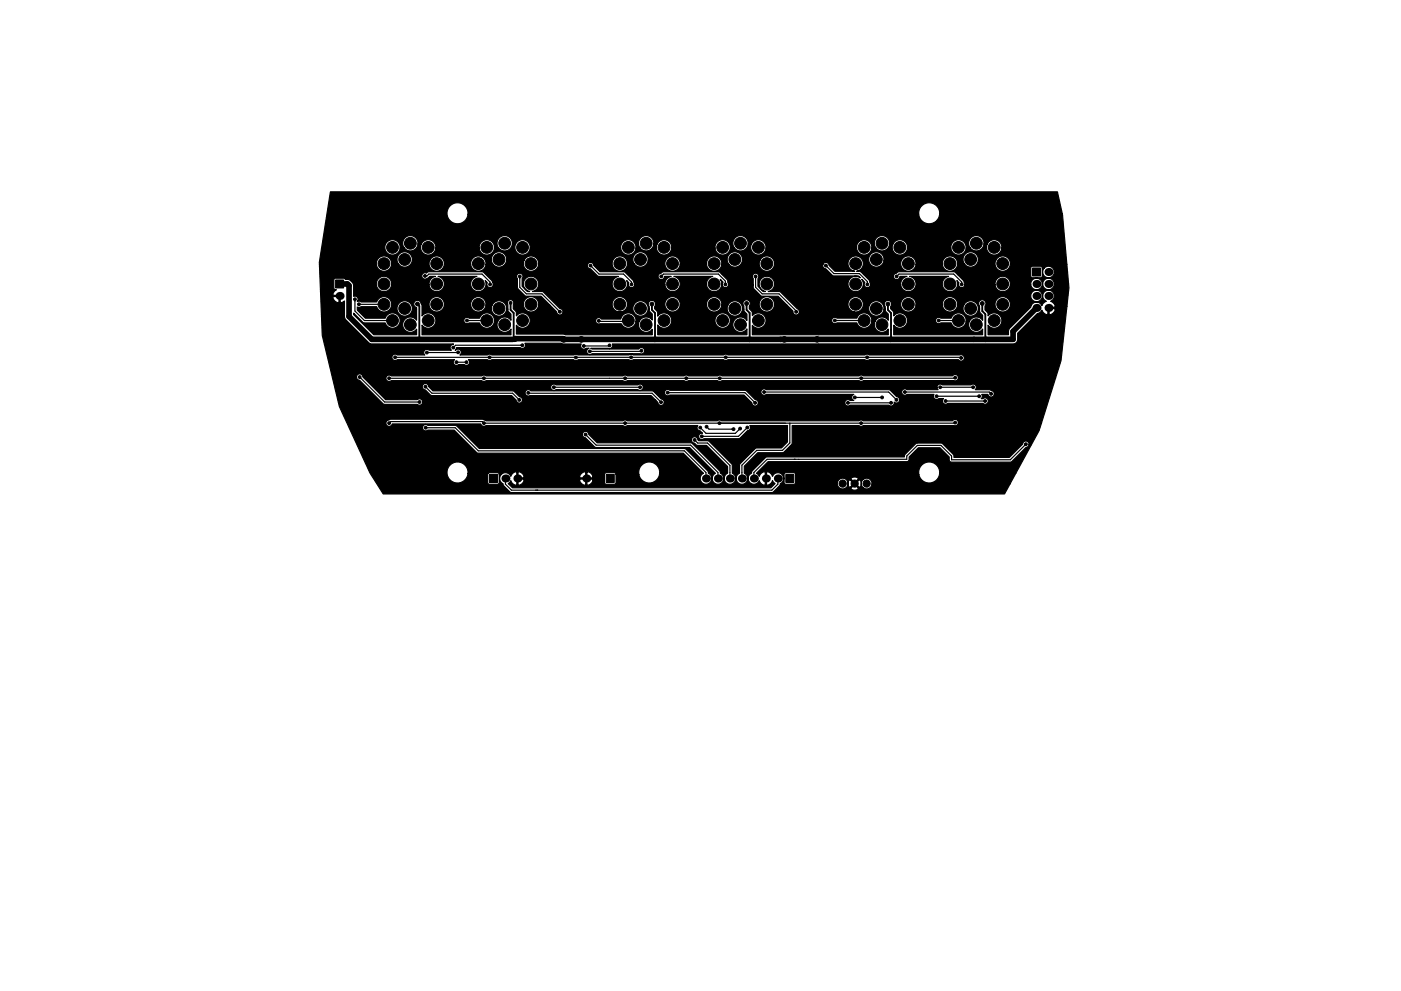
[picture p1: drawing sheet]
<svg xmlns="http://www.w3.org/2000/svg" width="297mm" height="210mm" viewBox="0 0 297 210" stroke-linecap="round" stroke-linejoin="round" font-family="sans-serif">
<g fill="#000" stroke="#000" stroke-width=".21">
<path d="M71.2 59.4h1.7v1.7h-1.7zM218.9 56.9h1.7v1.7h-1.7zM103.8 100.7h1.7v1.7h-1.7zM128.5 100.7h1.7v1.7h-1.7zM166.6 100.7h1.7v1.7h-1.7z"/>
<circle cx="81.4" cy="55.9" r="1.25"/>
<circle cx="83.2" cy="52.5" r="1.25"/>
<circle cx="83.4" cy="58" r=".4"/>
<circle cx="85.8" cy="55.1" r="1.25"/>
<circle cx="87" cy="51.6" r="1.25"/>
<circle cx="90.1" cy="58.5" r=".3"/>
<circle cx="90.8" cy="52.5" r="1.25"/>
<circle cx="92.6" cy="55.9" r="1.25"/>
<circle cx="101.4" cy="55.9" r="1.25"/>
<circle cx="103.2" cy="52.5" r="1.25"/>
<circle cx="103.5" cy="57.9" r=".4"/>
<circle cx="105.8" cy="55.1" r="1.25"/>
<circle cx="107" cy="51.6" r="1.25"/>
<circle cx="110.2" cy="58.6" r=".3"/>
<circle cx="110.8" cy="52.5" r="1.25"/>
<circle cx="112.6" cy="55.9" r="1.25"/>
<circle cx="118.4" cy="55.7" r=".4"/>
<circle cx="118.8" cy="52.7" r=".4"/>
<circle cx="125.2" cy="56.3" r=".3"/>
<circle cx="131.4" cy="55.9" r="1.25"/>
<circle cx="133.2" cy="52.5" r="1.25"/>
<circle cx="133.4" cy="57.9" r=".4"/>
<circle cx="135.8" cy="55.1" r="1.25"/>
<circle cx="137" cy="51.6" r="1.25"/>
<circle cx="140.2" cy="58.6" r=".3"/>
<circle cx="140.8" cy="52.5" r="1.25"/>
<circle cx="142.6" cy="55.9" r="1.25"/>
<circle cx="151.4" cy="55.9" r="1.25"/>
<circle cx="153.2" cy="52.5" r="1.25"/>
<circle cx="153.4" cy="57.9" r=".4"/>
<circle cx="155.8" cy="55.1" r="1.25"/>
<circle cx="157" cy="51.6" r="1.25"/>
<circle cx="160.2" cy="58.6" r=".3"/>
<circle cx="160.8" cy="52.5" r="1.25"/>
<circle cx="162.6" cy="55.9" r="1.25"/>
<circle cx="168.3" cy="55.7" r=".4"/>
<circle cx="168.8" cy="52.7" r=".4"/>
<circle cx="175.1" cy="56.3" r=".3"/>
<circle cx="181.4" cy="55.9" r="1.25"/>
<circle cx="183.2" cy="52.5" r="1.25"/>
<circle cx="183.4" cy="57.9" r=".4"/>
<circle cx="185.8" cy="55.1" r="1.25"/>
<circle cx="187" cy="51.6" r="1.25"/>
<circle cx="190.1" cy="58.6" r=".3"/>
<circle cx="190.8" cy="52.5" r="1.25"/>
<circle cx="192.6" cy="55.9" r="1.25"/>
<circle cx="201.4" cy="55.9" r="1.25"/>
<circle cx="203.2" cy="52.5" r="1.25"/>
<circle cx="203.4" cy="58" r=".4"/>
<circle cx="205.8" cy="55.1" r="1.25"/>
<circle cx="207" cy="51.6" r="1.25"/>
<circle cx="210.8" cy="52.5" r="1.25"/>
<circle cx="212.6" cy="55.9" r="1.25"/>
<circle cx="72" cy="65.7" r=".6"/>
<circle cx="75.3" cy="63.5" r=".3"/>
<circle cx="76.1" cy="64.6" r=".3"/>
<circle cx="76.3" cy="80" r=".3"/>
<circle cx="79.5" cy="77.9" r=".6"/>
<circle cx="81.4" cy="60.2" r="1.25"/>
<circle cx="81.4" cy="64.6" r="1.25"/>
<circle cx="83.2" cy="68" r="1.25"/>
<circle cx="83.8" cy="75.8" r=".3"/>
<circle cx="84" cy="63" r=".4"/>
<circle cx="85.8" cy="65.4" r="1.25"/>
<circle cx="87" cy="68.9" r="1.25"/>
<circle cx="88.5" cy="64.5" r=".4"/>
<circle cx="90.5" cy="74.8" r=".3"/>
<circle cx="90.8" cy="68" r="1.25"/>
<circle cx="92.6" cy="60.2" r="1.25"/>
<circle cx="92.6" cy="64.6" r="1.25"/>
<circle cx="96.1" cy="73.7" r=".3"/>
<circle cx="96.8" cy="76.8" r=".3"/>
<circle cx="97.1" cy="74.7" r=".3"/>
<circle cx="98.9" cy="76.8" r=".3"/>
<circle cx="99" cy="68" r=".3"/>
<circle cx="99.5" cy="78" r=".6"/>
<circle cx="101.4" cy="60.2" r="1.25"/>
<circle cx="101.4" cy="64.6" r="1.25"/>
<circle cx="103.2" cy="68" r="1.25"/>
<circle cx="103.8" cy="75.8" r=".3"/>
<circle cx="103.9" cy="60.3" r=".3"/>
<circle cx="104" cy="63" r=".4"/>
<circle cx="105.8" cy="65.4" r="1.25"/>
<circle cx="107" cy="68.9" r="1.25"/>
<circle cx="108.3" cy="64.3" r=".3"/>
<circle cx="110.8" cy="73.2" r=".3"/>
<circle cx="110.8" cy="68" r="1.25"/>
<circle cx="112.6" cy="64.6" r="1.25"/>
<circle cx="112.6" cy="60.2" r="1.25"/>
<circle cx="118.4" cy="63.7" r=".4"/>
<circle cx="118.7" cy="66.1" r=".3"/>
<circle cx="118.8" cy="70.2" r=".4"/>
<circle cx="119.5" cy="72" r=".6"/>
<circle cx="122.1" cy="75.8" r=".3"/>
<circle cx="123.2" cy="72" r=".6"/>
<circle cx="123.8" cy="73.4" r=".3"/>
<circle cx="125.1" cy="74.5" r=".3"/>
<circle cx="126.9" cy="68.1" r=".3"/>
<circle cx="129.2" cy="73.3" r=".3"/>
<circle cx="129.5" cy="78" r=".6"/>
<circle cx="131.4" cy="60.2" r="1.25"/>
<circle cx="131.4" cy="64.6" r="1.25"/>
<circle cx="133.2" cy="68" r="1.25"/>
<circle cx="133.8" cy="75.8" r=".3"/>
<circle cx="133.9" cy="60.3" r=".3"/>
<circle cx="134" cy="63" r=".4"/>
<circle cx="135.8" cy="65.4" r="1.25"/>
<circle cx="136" cy="74.4" r=".3"/>
<circle cx="137" cy="68.9" r="1.25"/>
<circle cx="138.2" cy="64.5" r=".4"/>
<circle cx="140.8" cy="68" r="1.25"/>
<circle cx="142.6" cy="64.6" r="1.25"/>
<circle cx="142.6" cy="60.2" r="1.25"/>
<circle cx="149.4" cy="78" r=".6"/>
<circle cx="151.4" cy="64.6" r="1.25"/>
<circle cx="151.4" cy="60.2" r="1.25"/>
<circle cx="153.2" cy="68" r="1.25"/>
<circle cx="153.8" cy="60.3" r=".3"/>
<circle cx="153.9" cy="75.8" r=".3"/>
<circle cx="154" cy="63" r=".4"/>
<circle cx="155.8" cy="65.4" r="1.25"/>
<circle cx="157" cy="68.9" r="1.25"/>
<circle cx="158.3" cy="64.4" r=".4"/>
<circle cx="160.8" cy="68" r="1.25"/>
<circle cx="162.6" cy="60.2" r="1.25"/>
<circle cx="162.6" cy="64.6" r="1.25"/>
<circle cx="166.3" cy="72" r=".6"/>
<circle cx="168.3" cy="63.6" r=".4"/>
<circle cx="168.8" cy="70.2" r=".4"/>
<circle cx="168.8" cy="66.1" r=".3"/>
<circle cx="173.3" cy="72" r=".6"/>
<circle cx="177" cy="68" r=".3"/>
<circle cx="179.4" cy="78" r=".6"/>
<circle cx="181.4" cy="60.2" r="1.25"/>
<circle cx="181.4" cy="64.6" r="1.25"/>
<circle cx="183.2" cy="68" r="1.25"/>
<circle cx="183.8" cy="75.8" r=".3"/>
<circle cx="183.9" cy="60.3" r=".3"/>
<circle cx="184" cy="63" r=".4"/>
<circle cx="185.8" cy="65.4" r="1.25"/>
<circle cx="187" cy="68.9" r="1.25"/>
<circle cx="188.3" cy="64.5" r=".4"/>
<circle cx="190.8" cy="68" r="1.25"/>
<circle cx="192.6" cy="64.6" r="1.25"/>
<circle cx="192.6" cy="60.2" r="1.25"/>
<circle cx="199" cy="68" r=".3"/>
<circle cx="199.6" cy="78" r=".6"/>
<circle cx="201.4" cy="64.6" r="1.25"/>
<circle cx="201.4" cy="60.2" r="1.25"/>
<circle cx="203.2" cy="68" r="1.25"/>
<circle cx="203.8" cy="75.9" r=".3"/>
<circle cx="203.9" cy="60.3" r=".3"/>
<circle cx="204" cy="63" r=".4"/>
<circle cx="205.8" cy="65.4" r="1.25"/>
<circle cx="207" cy="68.9" r="1.25"/>
<circle cx="208.3" cy="64.4" r=".4"/>
<circle cx="210.8" cy="68" r="1.25"/>
<circle cx="212.6" cy="64.6" r="1.25"/>
<circle cx="212.6" cy="60.2" r="1.25"/>
<circle cx="220.8" cy="69.2" r="1"/>
<circle cx="81.3" cy="91.2" r=".6"/>
<circle cx="82.5" cy="89.8" r=".3"/>
<circle cx="82.5" cy="80.3" r=".3"/>
<circle cx="88.9" cy="85.3" r=".3"/>
<circle cx="90.2" cy="82" r=".3"/>
<circle cx="90.3" cy="90.7" r=".3"/>
<circle cx="92.3" cy="81.8" r=".6"/>
<circle cx="97.4" cy="86.5" r=".6"/>
<circle cx="102.6" cy="89.8" r=".3"/>
<circle cx="102.6" cy="80.3" r=".3"/>
<circle cx="102.7" cy="91.1" r=".6"/>
<circle cx="110.1" cy="84.8" r=".3"/>
<circle cx="112" cy="83.3" r=".3"/>
<circle cx="112.6" cy="81.8" r=".6"/>
<circle cx="117.4" cy="82.2" r=".3"/>
<circle cx="117.5" cy="86.4" r=".6"/>
<circle cx="124.2" cy="92.2" r=".3"/>
<circle cx="131.3" cy="91.5" r=".6"/>
<circle cx="132.5" cy="80.3" r=".3"/>
<circle cx="132.5" cy="89.8" r=".3"/>
<circle cx="135.7" cy="82.2" r=".3"/>
<circle cx="140.2" cy="85.3" r=".3"/>
<circle cx="141.6" cy="83.3" r=".3"/>
<circle cx="142.6" cy="81.8" r=".6"/>
<circle cx="145.5" cy="80.2" r=".3"/>
<circle cx="145.7" cy="84.7" r=".6"/>
<circle cx="147.3" cy="93.3" r=".3"/>
<circle cx="148.5" cy="90.7" r=".3"/>
<circle cx="148.8" cy="92.6" r=".3"/>
<circle cx="149.8" cy="90.5" r=".3"/>
<circle cx="151.3" cy="85.5" r=".6"/>
<circle cx="152.5" cy="89.8" r=".3"/>
<circle cx="152.6" cy="80.3" r=".3"/>
<circle cx="155.5" cy="91.1" r=".3"/>
<circle cx="156.9" cy="90.9" r=".3"/>
<circle cx="158.4" cy="90.7" r=".3"/>
<circle cx="160.1" cy="85.5" r=".3"/>
<circle cx="162" cy="83.2" r=".3"/>
<circle cx="162.6" cy="81.7" r=".6"/>
<circle cx="165.7" cy="84.7" r=".6"/>
<circle cx="179.5" cy="87.5" r=".6"/>
<circle cx="179.8" cy="85.5" r=".3"/>
<circle cx="181.2" cy="84.3" r=".3"/>
<circle cx="182.6" cy="89.8" r=".3"/>
<circle cx="182.6" cy="80.2" r=".3"/>
<circle cx="187" cy="84.3" r=".3"/>
<circle cx="188.9" cy="85.5" r=".3"/>
<circle cx="190.1" cy="84.8" r=".3"/>
<circle cx="191.8" cy="83.2" r=".3"/>
<circle cx="192.5" cy="81.6" r=".6"/>
<circle cx="195.8" cy="84.7" r=".6"/>
<circle cx="198.6" cy="84.1" r=".3"/>
<circle cx="199.3" cy="82.2" r=".3"/>
<circle cx="199.8" cy="87.4" r=".6"/>
<circle cx="200.5" cy="85.1" r=".3"/>
<circle cx="202.5" cy="80.1" r=".3"/>
<circle cx="202.5" cy="89.7" r=".3"/>
<circle cx="206.3" cy="82.2" r=".3"/>
<circle cx="207.6" cy="84.1" r=".3"/>
<circle cx="208.9" cy="85.1" r=".3"/>
<circle cx="210.1" cy="83.6" r=".3"/>
<circle cx="211.5" cy="80.4" r=".6"/>
<circle cx="215.7" cy="84.7" r=".6"/>
<circle cx="217.5" cy="94.2" r=".3"/>
<circle cx="178.7" cy="102.6" r=".76"/>
<circle cx="181.2" cy="102.6" r=".76"/>
<circle cx="183.7" cy="102.6" r=".76"/>
</g>
<g fill="#000">
<circle cx="222.3" cy="57.7" r=".85"/>
<circle cx="72" cy="62.8" r=".85"/>
<circle cx="173.8" cy="72" r=".4"/>
<circle cx="219.8" cy="65.3" r=".85"/>
<circle cx="219.8" cy="62.8" r=".85"/>
<circle cx="219.8" cy="60.2" r=".85"/>
<circle cx="222.3" cy="62.8" r=".85"/>
<circle cx="222.3" cy="60.2" r=".85"/>
<circle cx="222.3" cy="65.3" r=".85"/>
<circle cx="107.2" cy="101.5" r=".85"/>
<circle cx="109.7" cy="101.5" r=".85"/>
<circle cx="124.3" cy="101.5" r=".85"/>
<circle cx="149.7" cy="101.5" r=".85"/>
<circle cx="152.2" cy="101.5" r=".85"/>
<circle cx="154.8" cy="101.5" r=".85"/>
<circle cx="157.3" cy="101.5" r=".85"/>
<circle cx="159.8" cy="101.5" r=".85"/>
<circle cx="162.4" cy="101.5" r=".85"/>
<circle cx="164.9" cy="101.5" r=".85"/>
</g>
<path d="M72 60.2h1.7l.3 .4v6.6l4.8 4.8h10M89 72h19.7M109.2 72l.1-.2h10l.2 .2M173.3 72h-53.8M219.8 65.3l-5 5v1.7h-41" fill="none" stroke="#000" stroke-width="1.2"/>
<path d="M88.9 71.9l-.1 .1M89 72h.1M108.8 72h.4M108.8 72h-.1M119.5 72h.1M165.5 72h.1M166.3 72h-.8M173.3 72h.5M206.5 72h1" fill="none" stroke="#000" stroke-width=".8"/>
<path d="M88.5 64.5l.4 .4 .1 7.1M108.3 64.3v1.4l.6 .7v5.4l.3 .2M138.2 64.5v1.2l.7 .7v5.6M138.9 72h.1M158.3 64.4v1.3l.6 .7v5.6M173.1 72h.1M188.3 64.5v1.2l.6 .7v5.6M188.9 69.9h.1M208.3 64.4v1.6l.6 .6 .1 5.4" fill="none" stroke="#000" stroke-width=".4"/>
<g fill="none" stroke="#000" stroke-width=".25">
<path d="M90.1 58.5h.4l.4-.4h11.3l1.7 1.7v.5M110.2 58.6v2.3l1.4 1.4h3.3l3.8 3.8M125.2 56.3l1.8 1.8h5.2l1.7 1.7v.5M140.2 58.6l.5-.5h11.6l1.5 1.5v.7M160.2 58.6v2.3l1.4 1.4h3.6l3.8 3.9M175.1 56.3l1.7 1.7h5.4l1.7 1.7v.6M190.1 58.6l.5-.5h11.6l1.7 1.7v.5M75.3 63.5v2.5l2 2h5.9M76 64.6h5.4M76.3 80l5.2 5.3h7.4M83.8 75.8h119.9l.1 .1M96.8 76.8h2.1"/>
<path d="M97.1 74.7l-6.6 .1M99 68h.1M99 68h4.2M103.9 60.3h.1M110.8 73.2h-14.2l-.5 .5M126.9 68.1l.2 .1h5.9M129.2 73.3l-.1 .1h-5.3M136 74.4l-.1 .1h-10.8M177 68h6.2M199 68h4.2M203.2 68h.1M90.2 82l1.4 1.4h17.1l1.4 1.4"/>
<path d="M90.3 90.7h6.2l4.9 4.9h43.7l4.6 4.6v1.3M112 83.3l26.3 .1 1.9 1.9M117.4 82.2h18.3M124.2 92.2l2.2 2.2h20l5.8 5.8v1.3M135.7 82.2h.1M141.6 83.3h16.3l2.2 2.2M145.5 80.2v.1M147.3 93.3l.6 .7h2.1l4.8 4.8v2.7M148.5 90.7l1.2 1.2h6.2l1-1M149.8 90.5l.5 .6h5.2M158.4 90.7l-1.8 1.9h-7.8M162 83.2h26.4l1.7 1.6"/>
<path d="M167.5 89.8v4.2l-1.6 1.5h-5.4l-3.2 3.2v2.8M179.8 85.5h9.1M181.2 84.3h5.8M182.6 80.2v.1M191.8 83.2h18l.3 .4M198.6 84.1h9M199.3 82.2h7M200.5 85.1h8.4M202.5 89.7l-.1 .1h-99.8l-.3-.4h-19.5l-.3 .4M202.5 80.1l-.1 .1-119.9 .1M217.5 94.2l-3.3 3.3h-12.4v-.8l-2.3-2.2h-5l-2.2 2.2v.7h-29.7l-2.8 2.8v1.3M107.2 101.5v1.2l1.2 1.3h55.2l1.3-1.3v-1.2"/>
</g>
<path d="M70.1 40.7h154.1l1 4.7h-26v-.4a2.23 2.23 0 0 0-2.4-2 2.23 2.23 0 0 0-2 2.4h-95.6v-.4a2.24 2.24 0 0 0-3.4-1.6 2.24 2.24 0 0 0 0 3.8 2.24 2.24 0 0 0 3.4-1.8l95.6 .1a2.24 2.24 0 0 0 2.2 2 2.24 2.24 0 0 0 2.2-2.1h26l.7 7.2h-13.5a1.63 1.63 0 0 0-1.2-1.7 1.63 1.63 0 0 0-1.9 .8h-.7v-.3a1.63 1.63 0 0 0-2.2-1.3 1.63 1.63 0 0 0-.7 2.5h-.9v-.3a1.63 1.63 0 0 0-1.7-1.4 1.63 1.63 0 0 0-1.5 1.7h-9.2v-.3a1.63 1.63 0 0 0-1.3-1.4 1.63 1.63 0 0 0-1.8 .8h-.7v-.3a1.63 1.63 0 0 0-2.2-1.3 1.63 1.63 0 0 0-.7 2.5h-.9v-.3a1.63 1.63 0 0 0-1.7-1.4 1.63 1.63 0 0 0-1.5 1.7h-19.2v-.3a1.63 1.63 0 0 0-1.3-1.4 1.63 1.63 0 0 0-1.8 .8h-.7v-.3a1.63 1.63 0 0 0-2.2-1.3 1.63 1.63 0 0 0-.7 2.5h-.9v-.3a1.63 1.63 0 0 0-1.7-1.4 1.63 1.63 0 0 0-1.5 1.7h-9.2v-.3a1.63 1.63 0 0 0-1.3-1.4 1.63 1.63 0 0 0-1.8 .8h-.7v-.3a1.63 1.63 0 0 0-2.2-1.3 1.63 1.63 0 0 0-.7 2.5h-.9v-.3a1.63 1.63 0 0 0-1.7-1.4 1.63 1.63 0 0 0-1.5 1.7h-19.2v-.3a1.63 1.63 0 0 0-1.3-1.4 1.63 1.63 0 0 0-1.8 .8h-.7v-.3a1.63 1.63 0 0 0-2.2-1.3 1.63 1.63 0 0 0-.7 2.5h-.9v-.3a1.63 1.63 0 0 0-1.7-1.4 1.63 1.63 0 0 0-1.5 1.7h-9.2v-.3a1.63 1.63 0 0 0-1.3-1.4 1.63 1.63 0 0 0-1.8 .8h-.7v-.3a1.63 1.63 0 0 0-2.2-1.3 1.63 1.63 0 0 0-.7 2.5h-.9v-.3a1.63 1.63 0 0 0-2.5-1.2 1.63 1.63 0 0 0 .1 2.8 1.63 1.63 0 0 0 2.4-1.3l1 .1a1.63 1.63 0 0 0 1.7 .5 1.63 1.63 0 0 0 1.1-1.5h.7l-.1 .3a1.63 1.63 0 0 0 1.3 2.1 1.63 1.63 0 0 0 1.9-1.5l9.2 .1a1.63 1.63 0 0 0 1.7 1.4 1.63 1.63 0 0 0 1.5-1.5l1 .1a1.63 1.63 0 0 0 1.7 .5 1.63 1.63 0 0 0 1.1-1.5h.7l-.1 .3a1.63 1.63 0 0 0 1.3 2.1 1.63 1.63 0 0 0 1.9-1.5l19.2 .1a1.63 1.63 0 0 0 1.7 1.4 1.63 1.63 0 0 0 1.5-1.5l1 .1a1.63 1.63 0 0 0 1.7 .5 1.63 1.63 0 0 0 1.1-1.5h.7l-.1 .3a1.63 1.63 0 0 0 1.3 2.1 1.63 1.63 0 0 0 1.9-1.5l9.2 .1a1.63 1.63 0 0 0 1.7 1.4 1.63 1.63 0 0 0 1.5-1.5l1 .1a1.63 1.63 0 0 0 1.7 .5 1.63 1.63 0 0 0 1.1-1.5h.7l-.1 .3a1.63 1.63 0 0 0 1.3 2.1 1.63 1.63 0 0 0 1.9-1.5l19.2 .1a1.63 1.63 0 0 0 1.7 1.4 1.63 1.63 0 0 0 1.5-1.5l1 .1a1.63 1.63 0 0 0 1.7 .5 1.63 1.63 0 0 0 1.1-1.5h.7l-.1 .3a1.63 1.63 0 0 0 1.3 2.1 1.63 1.63 0 0 0 1.9-1.5l9.2 .1a1.63 1.63 0 0 0 1.7 1.4 1.63 1.63 0 0 0 1.5-1.5l1 .1a1.63 1.63 0 0 0 1.7 .5 1.63 1.63 0 0 0 1.1-1.5h.7l-.1 .3a1.63 1.63 0 0 0 1.3 2.1 1.63 1.63 0 0 0 1.9-1.5h13.5l.3 3.5h-12v-.4a1.63 1.63 0 0 0-1.3-1.4 1.63 1.63 0 0 0-1.8 .9h-3.7v-.3a1.63 1.63 0 0 0-2.2-1.4 1.63 1.63 0 0 0-.7 2.6h-1.5v-.4a1.63 1.63 0 0 0-1.7-1.4 1.63 1.63 0 0 0-1.5 1.8h-5.6v-.4a1.63 1.63 0 0 0-1.3-1.4 1.63 1.63 0 0 0-1.8 .9h-3.7v-.3a1.63 1.63 0 0 0-2.5-1.2 1.63 1.63 0 0 0 .1 2.8 1.63 1.63 0 0 0 2.4-1.3h3.7l-.1 .3a1.63 1.63 0 0 0 1.3 2 1.63 1.63 0 0 0 1.9-1.4h5.6a1.63 1.63 0 0 0 1.6 1.5 1.63 1.63 0 0 0 1.6-1.5h1.6a1.63 1.63 0 0 0 1.7 .5 1.63 1.63 0 0 0 1.1-1.4h3.7l-.1 .3a1.63 1.63 0 0 0 1.3 2 1.63 1.63 0 0 0 1.9-1.4h12l.1 1.6h-2.8v-.2a1.23 1.23 0 0 0-2.1-.6h-.4l-.3-.4h-2l-.2 .4 .1 1.9 .3 .1h1.9l.2-.3v-1.7h.4a1.23 1.23 0 0 0 .5 1.9 1.23 1.23 0 0 0 1.6-1.1h2.8l.3 2.5h-3.1v-.2a1.28 1.28 0 0 0-1.4-1 1.28 1.28 0 0 0-1.1 1.2 1.23 1.23 0 0 0-1.3-1.2 1.23 1.23 0 0 0-1.2 1.4h-4.3v-.3a1.63 1.63 0 0 0-1.8-1.5 1.63 1.63 0 0 0-1.4 1.8h-6.4l-.3-.9-2-1.8-11.7-.1-.6 .4a.69 .69 0 0 0-.6 .7 .69 .69 0 0 0 .8 .6 .69 .69 0 0 0 .6-.7h1.5l-1 .6-.3 .6v.6h-6.4l-.3-.9-1.7-1.8-1-.2a1.63 1.63 0 0 0 1.2-2.4 1.63 1.63 0 0 0-2.8 0 1.63 1.63 0 0 0 1.2 2.4h-4.2l-1.2-1.2a.67 .67 0 0 0-.6-.6 .67 .67 0 0 0-.7 .4h-10.3v-.4a1.63 1.63 0 0 0-1.3-1.4 1.63 1.63 0 0 0-1.8 .9h-3.7v-.3a1.63 1.63 0 0 0-2.2-1.4 1.63 1.63 0 0 0-.7 2.6h-1.5v-.4a1.63 1.63 0 0 0-1.7-1.4 1.63 1.63 0 0 0-1.5 1.8h-5.6v-.4a1.63 1.63 0 0 0-1.3-1.4 1.63 1.63 0 0 0-1.8 .9h-3.7v-.3a1.63 1.63 0 0 0-2.2-1.4 1.63 1.63 0 0 0-.7 2.6h-1.5v-.4a1.63 1.63 0 0 0-2.5-1.1 1.63 1.63 0 0 0 .1 2.7 1.63 1.63 0 0 0 2.4-1.2h1.6a1.63 1.63 0 0 0 1.7 .5 1.63 1.63 0 0 0 1.1-1.4h3.7l-.1 .3a1.63 1.63 0 0 0 1.3 2 1.63 1.63 0 0 0 1.9-1.4h5.6a1.63 1.63 0 0 0 1.6 1.5 1.63 1.63 0 0 0 1.6-1.5h1.6a1.63 1.63 0 0 0 1.7 .5 1.63 1.63 0 0 0 1.1-1.4h3.7l-.1 .3a1.63 1.63 0 0 0 1.3 2 1.63 1.63 0 0 0 1.9-1.4l10.3 .1a.68 .68 0 0 0 .6 .8l1.6 1.5h5.3l.4 .4a1.63 1.63 0 0 0-2.6 1 1.63 1.63 0 0 0 2 1.9 1.63 1.63 0 0 0 .9-2.5l.7 .6-.1 .1a.68 .68 0 0 0 .4 1 .68 .68 0 0 0 .9-.6l6.4 .1a1.63 1.63 0 0 0 1.6 1.4 1.63 1.63 0 0 0 1.6-1.5 1.63 1.63 0 0 0-1.3-1.8h8.2l-.2 .1a1.63 1.63 0 0 0-1 2.1 1.63 1.63 0 0 0 2.2 .9 1.63 1.63 0 0 0 .8-2.2l.4 .5a.68 .68 0 0 0 .4 1 .68 .68 0 0 0 .9-.6l6.4 .1a1.63 1.63 0 0 0 1.6 1.4 1.63 1.63 0 0 0 1.6-1.5h4.3l.1 .1a1.28 1.28 0 0 0 1.3 1 1.28 1.28 0 0 0 1.2-1.3 1.23 1.23 0 0 0 1.2 1.3 1.23 1.23 0 0 0 1.2-1.3h3.1v.9l-.4 3.9h-2.5l-.3-.7-.6-.4a1.25 1.25 0 0 0 .1-2.2 1.25 1.25 0 0 0-1.9 1.1 1.23 1.23 0 0 0-1.8-1.1 1.23 1.23 0 0 0-.2 2.1 1.23 1.23 0 0 0 2-.8l.1-.2a1.22 1.22 0 0 0 .7 1.1l-.6 .4-.3 .6a1.23 1.23 0 0 0-1.1-.8 1.23 1.23 0 0 0-1.1 .6h-4.5v-.3a1.63 1.63 0 0 0-2.5-1.2 1.63 1.63 0 0 0 0 2.8 1.63 1.63 0 0 0 2.5-1.3h4.5l-.2 .5-4.5 4.6-.2 1.2h-4.3v-2a1.63 1.63 0 0 0 2.4 .2 1.63 1.63 0 0 0 0-2.4 1.63 1.63 0 0 0-2.4 .2l-.1-.6-.6-.6v-.9a.78 .78 0 0 0 0-1.1 .78 .78 0 0 0-1.1 0 .78 .78 0 0 0 0 1.1v.7h-.3a1.63 1.63 0 0 0-1.1-1.7 1.63 1.63 0 0 0-1.9 .8h-1.4v-.3a1.63 1.63 0 0 0-1.7-1.5 1.63 1.63 0 0 0-1.5 1.8h-5.6v-.3a1.63 1.63 0 0 0-2.5-1.2 1.63 1.63 0 0 0 0 2.8 1.63 1.63 0 0 0 2.5-1.3l5.6 .1a1.63 1.63 0 0 0 1.6 1.4 1.63 1.63 0 0 0 1.6-1.5h1.4l-.2 .3a1.63 1.63 0 0 0 1.3 2 1.63 1.63 0 0 0 1.9-1.4h.3v.6l.6 .7v1.1v-.2a1.63 1.63 0 0 0-2.8 .3h-.7v-.3a1.63 1.63 0 0 0-1.4-1.4 1.63 1.63 0 0 0-1.7 1.1h-2.3a.68 .68 0 0 0-.9 0 .68 .68 0 0 0 0 1 .68 .68 0 0 0 1 0h2.2a1.63 1.63 0 0 0 1.7 1.1 1.63 1.63 0 0 0 1.4-1.5h.7l-.1 .3a1.63 1.63 0 0 0 .9 2 1.63 1.63 0 0 0 2-.6v1.2h-18.8v-2l.1 .1a1.63 1.63 0 0 0 2.3 .1 1.63 1.63 0 0 0 0-2.4 1.63 1.63 0 0 0-2.4 .2l-.1-.8-.6-.7v-.5a.78 .78 0 0 0 0-1.1 .78 .78 0 0 0-1.1 .1 .78 .78 0 0 0 0 1v.6h-.3a1.63 1.63 0 0 0-1.1-1.7 1.63 1.63 0 0 0-1.9 .8h-1.4v-.3a1.63 1.63 0 0 0-1.6-1.5 1.63 1.63 0 0 0-1.6 1.5 1.63 1.63 0 0 0 1.3 1.8h-11.6l-.2-.5-3.9-3.8-2.5-.1a1.63 1.63 0 0 0 1.1-2.5 1.63 1.63 0 0 0-2.8 0 1.63 1.63 0 0 0 1.1 2.5h-.5l-1.1-1.1v-1.6a.68 .68 0 0 0 0-1 .68 .68 0 0 0-1 .1 .68 .68 0 0 0 0 .9v1.3h-5.2l-.3-1-1.8-1.7-11.7-.1-.6 .4a.69 .69 0 0 0-.6 .7 .69 .69 0 0 0 .8 .6 .69 .69 0 0 0 .6-.7h1.4l-1 .6-.3 .6v.6h-6.4l-.3-.8-1.9-1.9-5.2-.1-1.3-1.3a.68 .68 0 0 0-.6-.6 .68 .68 0 0 0-.7 .4h-10.4v-.4a1.63 1.63 0 0 0-1.3-1.4 1.63 1.63 0 0 0-1.8 .9h-3.7v-.3a1.63 1.63 0 0 0-2.2-1.4 1.63 1.63 0 0 0-.7 2.6h-1.5v-.4a1.63 1.63 0 0 0-1.7-1.4 1.63 1.63 0 0 0-1.5 1.8h-5.6v-.4a1.63 1.63 0 0 0-1.3-1.4 1.63 1.63 0 0 0-1.8 .9h-3.7v-.3a1.63 1.63 0 0 0-2.2-1.4 1.63 1.63 0 0 0-.7 2.6h-1.5v-.4a1.63 1.63 0 0 0-2.5-1.1 1.63 1.63 0 0 0 .1 2.7 1.63 1.63 0 0 0 2.4-1.2h1.6a1.63 1.63 0 0 0 1.7 .5 1.63 1.63 0 0 0 1.1-1.4h3.7l-.1 .3a1.63 1.63 0 0 0 1.3 2 1.63 1.63 0 0 0 1.9-1.4h5.6a1.63 1.63 0 0 0 1.6 1.5 1.63 1.63 0 0 0 1.6-1.5h1.6a1.63 1.63 0 0 0 1.7 .5 1.63 1.63 0 0 0 1.1-1.4h3.7l-.1 .3a1.63 1.63 0 0 0 1.3 2 1.63 1.63 0 0 0 1.9-1.4l10.4 .1a.68 .68 0 0 0 .6 .8l1.7 1.6h4.2l-.2 .1a1.63 1.63 0 0 0-1 2.1 1.63 1.63 0 0 0 2.2 .9 1.63 1.63 0 0 0 .8-2.2l.4 .5a.68 .68 0 0 0 .4 1 .68 .68 0 0 0 .9-.6l6.4 .1a1.63 1.63 0 0 0 1.6 1.4 1.63 1.63 0 0 0 1.6-1.5 1.63 1.63 0 0 0-1.3-1.8h8.2l-.2 .1a1.63 1.63 0 0 0-1 2.2 1.63 1.63 0 0 0 2.3 .8 1.63 1.63 0 0 0 .5-2.4l.6 .6a.68 .68 0 0 0 .2 1.1 .68 .68 0 0 0 1-.6h5.2l.1 .8 1.5 1.6h3.7l1.8 1.9h-2.6v-.3a1.63 1.63 0 0 0-2.5-1.2 1.63 1.63 0 0 0 0 2.8 1.63 1.63 0 0 0 2.5-1.3h2.6l1.3 1.3a.68 .68 0 0 0 .6 .8 .68 .68 0 0 0 .8-.6h11.8a1.63 1.63 0 0 0 1.7-1.5h1.4l-.2 .3a1.63 1.63 0 0 0 1.3 2 1.63 1.63 0 0 0 1.9-1.4h.3l.1 .5 .5 .5v1.4v-.2a1.63 1.63 0 0 0-2.8 .3h-.7v-.3a1.63 1.63 0 0 0-1.4-1.4 1.63 1.63 0 0 0-1.7 1.1h-4.3a.68 .68 0 0 0-.9 0 .68 .68 0 0 0 0 1 .68 .68 0 0 0 1 0h4.2a1.63 1.63 0 0 0 1.7 1.1 1.63 1.63 0 0 0 1.4-1.5h.7l-.1 .3a1.63 1.63 0 0 0 .9 2 1.63 1.63 0 0 0 2-.6v1.2h-28.8v-2a1.63 1.63 0 0 0 2.4 .2 1.63 1.63 0 0 0 0-2.4 1.63 1.63 0 0 0-2.4 .2v-.8l-.6-.7v-.6a.78 .78 0 0 0-.1-1.1 .78 .78 0 0 0-1.1 0 .78 .78 0 0 0 0 1.1v.7h-.3a1.63 1.63 0 0 0-1.1-1.7 1.63 1.63 0 0 0-1.9 .8h-1.4v-.3a1.63 1.63 0 0 0-1.7-1.5 1.63 1.63 0 0 0-1.5 1.8h-5.6v-.3a1.63 1.63 0 0 0-2.5-1.2 1.63 1.63 0 0 0 0 2.8 1.63 1.63 0 0 0 2.5-1.3l5.6 .1a1.63 1.63 0 0 0 1.6 1.4 1.63 1.63 0 0 0 1.6-1.5h1.4l-.2 .3a1.63 1.63 0 0 0 1.3 2 1.63 1.63 0 0 0 1.9-1.4h.3l.1 .5 .6 .5v1.4l-.1-.2a1.63 1.63 0 0 0-2.8 .3h-.7v-.3a1.63 1.63 0 0 0-2.5-1.2 1.63 1.63 0 0 0 .1 2.8 1.63 1.63 0 0 0 2.4-1.3h.7l-.1 .3a1.63 1.63 0 0 0 .9 2 1.63 1.63 0 0 0 2.1-.6v1.2h-19v-2.1l.2 .2a1.63 1.63 0 0 0 2.4 .1 1.63 1.63 0 0 0-.2-2.4 1.63 1.63 0 0 0-2.4 .3v-.9l-.6-.7v-.5a.78 .78 0 0 0 0-1.1 .78 .78 0 0 0-1.1 .1 .78 .78 0 0 0-.1 1v.6h-.2a1.63 1.63 0 0 0-1.1-1.7 1.63 1.63 0 0 0-1.9 .8h-1.4v-.3a1.63 1.63 0 0 0-2.5-1.2 1.63 1.63 0 0 0 .1 2.8 1.63 1.63 0 0 0 2.4-1.3h1.4l-.2 .6 .2 .9h-15v-.1a.67 .67 0 0 0-.7-.6l-3.5-3.6-2.3-.1h.2a1.63 1.63 0 0 0 .8-2.6 1.63 1.63 0 0 0-2.7 .2 1.63 1.63 0 0 0 1.1 2.4h-.5l-1.1-1.1v-1.6a.68 .68 0 0 0 0-1 .68 .68 0 0 0-1 .1 .68 .68 0 0 0 0 .9v1.3h-5.1l-.3-.9-2-1.8-11.4-.1-.5 .3a.69 .69 0 0 0-.8 .4 .69 .69 0 0 0 .2 .9 .69 .69 0 0 0 .9-.2l.4-.4h1.2a1.61 1.61 0 0 0-1.3 1.8h-8v-.3a1.63 1.63 0 0 0-2.5-1.2 1.63 1.63 0 0 0 .1 2.7 1.63 1.63 0 0 0 2.4-1.2l8 .1a1.63 1.63 0 0 0 1.6 1.4 1.63 1.63 0 0 0 1.6-1.5 1.63 1.63 0 0 0-1.3-1.8h8.2l-.2 .1a1.63 1.63 0 0 0-1 2.1 1.63 1.63 0 0 0 2.2 .9 1.63 1.63 0 0 0 .8-2.2l.4 .5a.68 .68 0 0 0 .4 1 .68 .68 0 0 0 .9-.6h5.1l.1 .8 1.5 1.6h3.4l1.8 1.9h-2.3a1.63 1.63 0 0 0-2.2-1.7 1.63 1.63 0 0 0-.5 2.8 1.63 1.63 0 0 0 2.7-.8v-.3h2.3l1.5 1.5a.68 .68 0 0 0 .7 .6 .68 .68 0 0 0 .7-.6l15 .1a1.63 1.63 0 0 0 1.8 .7 1.63 1.63 0 0 0 1.2-1.4h.2l.1 .5 .6 .5v1.2a1.63 1.63 0 0 0-2.8 .3h-.7v-.3a1.63 1.63 0 0 0-1.5-1.4 1.63 1.63 0 0 0-1.7 1.3l-4.1-.1a.68 .68 0 0 0-1.2 .3 .68 .68 0 0 0 .9 .8h4.5l.1 .1a1.63 1.63 0 0 0 1.8 .8 1.63 1.63 0 0 0 1.2-1.5h.7l-.1 .3a1.63 1.63 0 0 0 .9 1.9 1.63 1.63 0 0 0 2-.4v1.1l-28.8-.1v-1.9l.1 .1a1.63 1.63 0 0 0 2.3 .1 1.63 1.63 0 0 0 0-2.4 1.63 1.63 0 0 0-2.4 .2l-.1-.8-.6-.7v-.9a.68 .68 0 0 0-.5-1 .68 .68 0 0 0-.6 1v1h-.3a1.63 1.63 0 0 0-1.1-1.7 1.63 1.63 0 0 0-1.9 .8h-1.4v-.3a1.63 1.63 0 0 0-1.7-1.5 1.63 1.63 0 0 0-1.5 1.8h-5.6v-.3a1.63 1.63 0 0 0-2.5-1.2 1.63 1.63 0 0 0 0 2.8 1.63 1.63 0 0 0 2.5-1.3l5.6 .1a1.63 1.63 0 0 0 1.6 1.4 1.63 1.63 0 0 0 1.6-1.5h1.4l-.2 .3a1.63 1.63 0 0 0 1.3 2 1.63 1.63 0 0 0 1.9-1.4h.3l.1 .5 .5 .5v1.4v-.2a1.63 1.63 0 0 0-2.8 .3h-.7v-.3a1.63 1.63 0 0 0-1.4-1.4 1.63 1.63 0 0 0-1.7 1.1h-2.3a.68 .68 0 0 0-.9 0 .68 .68 0 0 0 0 1 .68 .68 0 0 0 1 0h2.2a1.63 1.63 0 0 0 1.7 1.1 1.63 1.63 0 0 0 1.4-1.5h.7l-.1 .3a1.63 1.63 0 0 0 .9 2 1.63 1.63 0 0 0 2-.6v1.2h-18.8v-2l.1 .1a1.63 1.63 0 0 0 2.3 .1 1.63 1.63 0 0 0 0-2.4 1.63 1.63 0 0 0-2.4 .2l-.1-2.4a.8 .8 0 0 0-.7-.9 .8 .8 0 0 0-.9 .6 .8 .8 0 0 0 .5 1v.3h-.9a1.63 1.63 0 0 0-2.2-1.7 1.63 1.63 0 0 0-.5 2.8 1.63 1.63 0 0 0 2.7-.8v-.3h.9v2.3v-.1a1.63 1.63 0 0 0-2.4-.1 1.63 1.63 0 0 0 0 2.4 1.63 1.63 0 0 0 2.4-.3v1.2h-9l-4.3-4.2v-.4l2.1 2.1h4.6a1.63 1.63 0 0 0 2.5 .8 1.63 1.63 0 0 0 0-2.6 1.63 1.63 0 0 0-2.5 .8h-4.2l-1.7-1.7v-.7h4.1a1.63 1.63 0 0 0 2.5 .8 1.63 1.63 0 0 0 0-2.7 1.63 1.63 0 0 0-2.5 .9l-4.1-.1a.67 .67 0 0 0 0-.9 .67 .67 0 0 0-.8-.2v-2.3l-.3-.7-.7-.6h-.8l-.3-.3h-1.7l-.4 .3v1.8l.1 .3 .4 .1-.4 .3-.3 .6 .1 .3 1.4-.1 .1 .3h-1.5a1 1 0 0 0 1.2 1.2v-1.2h.2v1.2l.3 .1 .6-.3v3.3l.2 .5 5.3 5.2 17.7 .1-.1 .1a.67 .67 0 0 0-.6 .5 .67 .67 0 0 0 .2 .7h-4.8a.68 .68 0 0 0-.9 .1 .68 .68 0 0 0 .1 .9h-5.9a.68 .68 0 0 0-.9 .1 .68 .68 0 0 0 0 .9 .68 .68 0 0 0 .9 0h12.1a.68 .68 0 0 0 0 1 .68 .68 0 0 0 .9 0l1.3 .1a.68 .68 0 0 0 .9-.1 .68 .68 0 0 0-.1-1h4.1a.67 .67 0 0 0 .9 0l17.4 .1a.67 .67 0 0 0 .9-.1h10.8a.67 .67 0 0 0 .9 0h19.2a.67 .67 0 0 0 .8 0h29.1a.67 .67 0 0 0 .9 0l19 .1a.68 .68 0 0 0 1.1-.3 .68 .68 0 0 0-.9-.8h-19.2a.67 .67 0 0 0-.9 0h-29.1a.67 .67 0 0 0-.9 0h-19.2a.67 .67 0 0 0-.8 0h-10.9l-.3-.1-.5 .1h-17.5a.67 .67 0 0 0-.9 0h-5.7a.72 .72 0 0 0-.1-1.1 .72 .72 0 0 0-1 .1l.3-.6h13.5a.68 .68 0 0 0 .9 0 .68 .68 0 0 0 .1-.9l11.9 .2a.68 .68 0 0 0 .1 .9 .68 .68 0 0 0 .9 0h.7a.68 .68 0 0 0-.4 1 .68 .68 0 0 0 1 .1l10.3 .1a.68 .68 0 0 0 .8-.4 .68 .68 0 0 0-.3-.9 .68 .68 0 0 0-.9 .2h-9.9l-.2-.1h3.8a.68 .68 0 0 0 .7-.2 .68 .68 0 0 0 0-.7h85l.5-.2 .4-.4 .1-1.7 4.1-4.2 .6-.2 .4-.5 .3 .5 .7 .5 .3-.2v-1.4h1.4l.1-.2h2.5l-.1 .7h-2.4l-.1-.2h-1.2v1.1a1.12 1.12 0 0 0 1.3-.9h2.4l-1.1 10.8-1.2 3.7h-20.6a.68 .68 0 0 0-.5-.7 .68 .68 0 0 0-.7 .2h-19a.67 .67 0 0 0-.9 .1l-29.1-.1a.67 .67 0 0 0-.9 .1l-6.2-.1a.67 .67 0 0 0-.9 .1l-12-.1a.67 .67 0 0 0-.9 .1l-29.1-.1a.67 .67 0 0 0-.9 .1l-19.2-.1a.68 .68 0 0 0-.9 .1 .68 .68 0 0 0 0 .9 .68 .68 0 0 0 1 .1h19.2a.67 .67 0 0 0 .9 0h29a.67 .67 0 0 0 .9 0h12.1l.4 .1 .4-.1h6.3a.67 .67 0 0 0 .9 0h29.1a.67 .67 0 0 0 .9-.1l19.2 .1a.68 .68 0 0 0 .9-.6h20.6l-1.1 3.4h-11.9v-.1a.81 .81 0 0 0-.7-.7l-.3-.1h-3l.1-.1a.68 .68 0 0 0-.1-.9 .68 .68 0 0 0-.9 0l-6.1-.1a.68 .68 0 0 0-.8 0 .68 .68 0 0 0-.3 .6h-62.3v-.1a.68 .68 0 0 0-.4-.6 .68 .68 0 0 0-.7 .2l-17.5-.1a.68 .68 0 0 0-.9 .1 .68 .68 0 0 0 0 .9 .68 .68 0 0 0 1 .1h17.4a.68 .68 0 0 0 1.1-.5h62.3l.2 .5h-6.6a.68 .68 0 0 0-1 0 .68 .68 0 0 0 .1 1 .68 .68 0 0 0 .9 0h5.7a.68 .68 0 0 0 .2 .9 .68 .68 0 0 0 .8 0h1l-.2 .3h-9.1v-.1a.67 .67 0 0 0-.6-.6l-1.3-1.4-.4-.1h-25.9a.68 .68 0 0 0-1 0 .68 .68 0 0 0 0 1 .68 .68 0 0 0 1 0h18.5h-.1a.68 .68 0 0 0-.3 .7 .68 .68 0 0 0 .4 .6l-.8-.1a.68 .68 0 0 0-.7 0 .68 .68 0 0 0-.4 .6h-18.3v-.1a.67 .67 0 0 0-.7-.6l-2.1-2h-16a.68 .68 0 0 0-.9 0 .68 .68 0 0 0 0 1 .68 .68 0 0 0 .9 0h15.7l1.6 1.6h-18.5v-.1a.67 .67 0 0 0-.6-.6l-1.6-1.6-.3-.2h-25.8a.68 .68 0 0 0-.9-.1 .68 .68 0 0 0-.2 .9 .68 .68 0 0 0 .9 .2h25.7l1 1h-28.2v-.1a.67 .67 0 0 0-.7-.6l-1.3-1.3h-17l-.9-.9a.68 .68 0 0 0-.7-.6 .68 .68 0 0 0-.7 .6 .68 .68 0 0 0 .7 .7l1 1.1 .4 .1h16.9l.9 1 .2 .4h-20a.68 .68 0 0 0-.4-.6 .68 .68 0 0 0-.7 .1h-6.7l-4.9-4.8a.68 .68 0 0 0-.7-.7 .68 .68 0 0 0-.6 .7 .68 .68 0 0 0 .6 .7l5.2 5.1h7.1a.68 .68 0 0 0 .7 .1 .68 .68 0 0 0 .4-.6l20.1 .1a.68 .68 0 0 0 1.1-.5h28.2l.5 .5a.68 .68 0 0 0 .6 .6 .68 .68 0 0 0 .7-.6l18.6 .1a.68 .68 0 0 0 .7 .6 .68 .68 0 0 0 .7-.6l18.3 .1a.68 .68 0 0 0 1.1 .4h8.3a.68 .68 0 0 0 .8 0 .68 .68 0 0 0 .3-.7 .68 .68 0 0 0 .7 .2 .68 .68 0 0 0 .4-.6h9.1a.68 .68 0 0 0 .3 .8 .68 .68 0 0 0 .8-.1h7.5a.68 .68 0 0 0 1-.1 .68 .68 0 0 0-.1-.9 .68 .68 0 0 0-.9 0h-.4l.3-.5-.2-.4h1.4a.68 .68 0 0 0 .7 .5 .68 .68 0 0 0 .6-.6h11.9l-1.9 6.1h-17.6v-.1a.68 .68 0 0 0-.5-.6 .68 .68 0 0 0-.7 .3h-19a.67 .67 0 0 0-.9 0h-29.1a.67 .67 0 0 0-.9 0h-19.1a.67 .67 0 0 0-.9 0h-29l-.8-.4-19.7 .1a.69 .69 0 0 0-.8 .6 .69 .69 0 0 0 .5 .8 .69 .69 0 0 0 .9-.5l18.8 .1a.68 .68 0 0 0 1.1 .3h29a.67 .67 0 0 0 .9 0h14.9a.68 .68 0 0 0-.1 .7 .68 .68 0 0 0 .6 .4l.5 .5a.68 .68 0 0 0-.8 .9 .68 .68 0 0 0 1.1 .3h7.5l1.8-1.7a.68 .68 0 0 0 .5-1.1h8v3.5l-1.3 1.2-5.5 .1-3.3 3.3-.1 2-.5 .4-.2 .7-.3-.7-.5-.4v-1.6l-.2-.4-4.8-4.8-2.2-.1-.2-.2a.68 .68 0 0 0-.6-.6 .68 .68 0 0 0-.7 .6 .68 .68 0 0 0 .6 .7l.6 .5h2l4.5 4.5v1.4l-.6 .4-.2 .7-.3-.7-.5-.4-.1-.5-6-5.9-20-.1-1.8-1.7a.68 .68 0 0 0-.7-.7 .68 .68 0 0 0-.6 .7 .68 .68 0 0 0 .6 .7l2.2 2h19.9l5.5 5.5-.5 .4-.3 .7-.1-.5-.6-.6-.2-.5-4.8-4.7-43.6-.1-4.9-4.8-6-.1a.68 .68 0 0 0-1 .1 .68 .68 0 0 0 .1 .9 .68 .68 0 0 0 .9 0h5.6l4.7 4.8 .4 .1h43.5l4.2 4.3h-9.2v-.4a2.23 2.23 0 0 0-2.6-2 2.23 2.23 0 0 0-1.8 2.7h-4.9l-.3-.4h-1.8l-.3 .2v.7h-2.5a1.19 1.19 0 0 0-1.5-1 1.07 1.07 0 0 0-1.3 1h-11.8l-.4-.8a.66 .66 0 0 0-.9-.2v1.2h1.2l.1-.2h11.8l.1 .2h1.2v-1.2h.2v1.2h1.2l.1-.2h2.5v.7h-2.5l-.1-.3h-2.6l-.1 .3h-11.8l-.1-.3h-1.2v1.2l.3 .2 .6-.4 .4-.7h11.8l.4 .7a.66 .66 0 0 0 .9 .2v-1.2h.2v1.2l.3 .2 .6-.4 .4-.7h2.5v.6l.2 .2h1.8l.4-.3v-1.7h4.9v.3a2.24 2.24 0 0 0 2.4 1.5 2.24 2.24 0 0 0 2-2.1h9.2l-.1 .1a1.23 1.23 0 0 0 .1 2.1 1.23 1.23 0 0 0 1.8-1.1 1.32 1.32 0 0 0 1.3 1.2 1.32 1.32 0 0 0 1.3-1.2 1.27 1.27 0 0 0 1.3 1.2 1.27 1.27 0 0 0 1.3-1.2 1.23 1.23 0 0 0 1.9 1.1 1.23 1.23 0 0 0-.2-2.2v-1.5l2.9-2.9h5.2l.3-.1 1.7-1.7 .1-3.9h14.1a.67 .67 0 0 0 .9 0h19.3a.68 .68 0 0 0 .9-.6h17.6l-.5 1.6-1.6 3h-.5a.68 .68 0 0 0-.7-.7 .68 .68 0 0 0-.7 .6l-2.8 2.8h-11.7l-.2-.6-2.2-2.3-.4-.1h-5.2l-2.4 2.4-.1 .5-29.3 .1-3 2.9-.2 .5a1.23 1.23 0 0 0-.3 2 1.23 1.23 0 0 0 2-.4l.6 .8 .4 .2 .3-.2v-2.6a1.04 1.04 0 0 0-1.3 .9l-.6-.7 2.4-2.5h29.5l.4-.3 .1-.6 1.9-2h4.6l2 2v.7l.4 .3h12.6l3.2-3.1 .4-.1 .3-.5h.5l-3.3 6.1h-16.2a2.23 2.23 0 0 0-2.3-2.4 2.23 2.23 0 0 0-2.1 2.7h-26.1l-.3-.4h-1.8l-.3 .2-.2 1a1.22 1.22 0 0 0-.9-1.2 1.22 1.22 0 0 0-1.4 .8l-.7-.9-.4-.1-.2 .1v2.6a1.04 1.04 0 0 0 1.3-.8l.5 .6-.9 .9h-54.8l-.9-.9 .6-.6 .4 .6a.66 .66 0 0 0 .9 .2v-2.6l-.3-.1-.4 .1-.6 .9a1.22 1.22 0 0 0-2-.4h-.5l-.1-.3-.2-.1-6.3 .1v-.4a2.24 2.24 0 0 0-3.4-1.6 2.24 2.24 0 0 0 0 3.8 2.24 2.24 0 0 0 3.4-1.8h4.3l-.1 2 .1 .3h.3h1.9l.1-.3v-1.7h.5a1.34 1.34 0 0 0 .4 2l.1 .4 1.3 1.3 .3 .1h55.3l.3-.1 1.3-1.3 .1-.5 .5-.4 .2-.7 .2 1 .2 .2h2l.2-.3v-1.7h26.1a2.23 2.23 0 0 0 2.3 1.8 2.23 2.23 0 0 0 2.1-2.1h16.2l-1.3 2.3h-29.2v-.2a1.14 1.14 0 0 0-1.8-.9h-1.1l-.1-.2-.6-.2-.8 .2-.1 .2 .8 .8 .8-.8h1.1l-.4 .5-.1 .6-.2-.8-.2-.1-.8 .8h-.4l-.8-.8a.65 .65 0 0 0-.4 .9v-.2a1.14 1.14 0 0 0-1.8-.8 1.14 1.14 0 0 0 .1 2 1.14 1.14 0 0 0 1.7-1l.2 .6 .2 .1 .8-.8h.4l.8 .8 .2-.1 .2-.6 .1 .5 .4 .4h-1.1l-.8-.8-.8 .8 .1 .2 .4 .2 .8-.1 .2-.1 .1-.2h1.1a1.14 1.14 0 0 0 1.8-.9h29.2l-1.1 2.1h-131.7l-2.9-4.5-6.5-14.1-3.6-15-.6-15.5z" fill="#000" stroke="#000" stroke-width=".25"/>
</svg>
